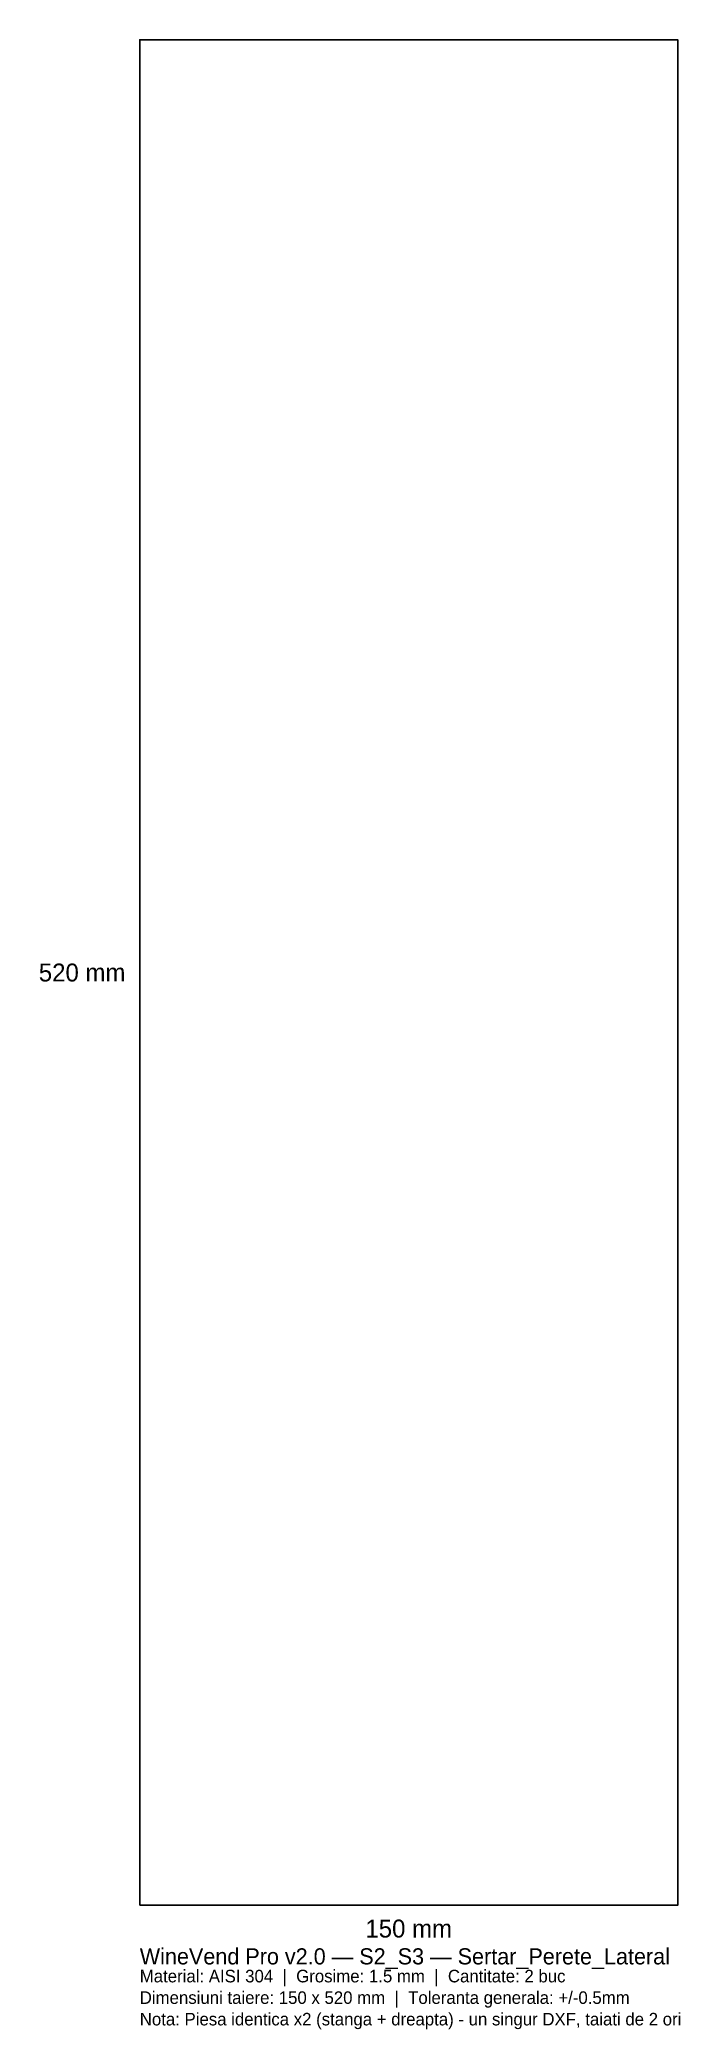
# Model space of a CAD drawing. Header units: millimetres. Extents: x -28 to 151, y -35 to 520.
import ezdxf
from ezdxf.enums import TextEntityAlignment as Align

# ---------------------------------------------------------------- set-up
doc = ezdxf.new("R2010")
doc.units = ezdxf.units.MM
doc.layers.add('COTE', color=7, linetype='Continuous')
doc.layers.add('TAIERE', color=1, linetype='Continuous')

msp = doc.modelspace()

# ---------------------------------------------------------------- linework, layer by layer
at = {"layer": 'TAIERE'}
msp.add_lwpolyline([(0, 0), (150, 0), (150, 520), (0, 520), (0, 0)], close=True, dxfattribs=at)

# ---------------------------------------------------------------- texts
at = {"layer": 'COTE'}
msp.add_text('520 mm', height=5, dxfattribs=at).set_placement((-4, 260), align=Align.MIDDLE_RIGHT)
msp.add_text('150 mm', height=5, dxfattribs=at).set_placement((75, -4), align=Align.TOP_CENTER)
for s, height, p in [('WineVend Pro v2.0 — S2_S3 — Sertar_Perete_Lateral', 4.5, (0, -12)), ('Material: AISI 304  |  Grosime: 1.5 mm  |  Cantitate: 2 buc', 3.5, (0, -18)), ('Dimensiuni taiere: 150 x 520 mm  |  Toleranta generala: +/-0.5mm', 3.5, (0, -24)), ('Nota: Piesa identica x2 (stanga + dreapta) - un singur DXF, taiati de 2 ori', 3.5, (0, -30))]:
    msp.add_text(s, height=height, dxfattribs=at).set_placement(p, align=Align.TOP_LEFT)

doc.saveas('drawing.dxf')
